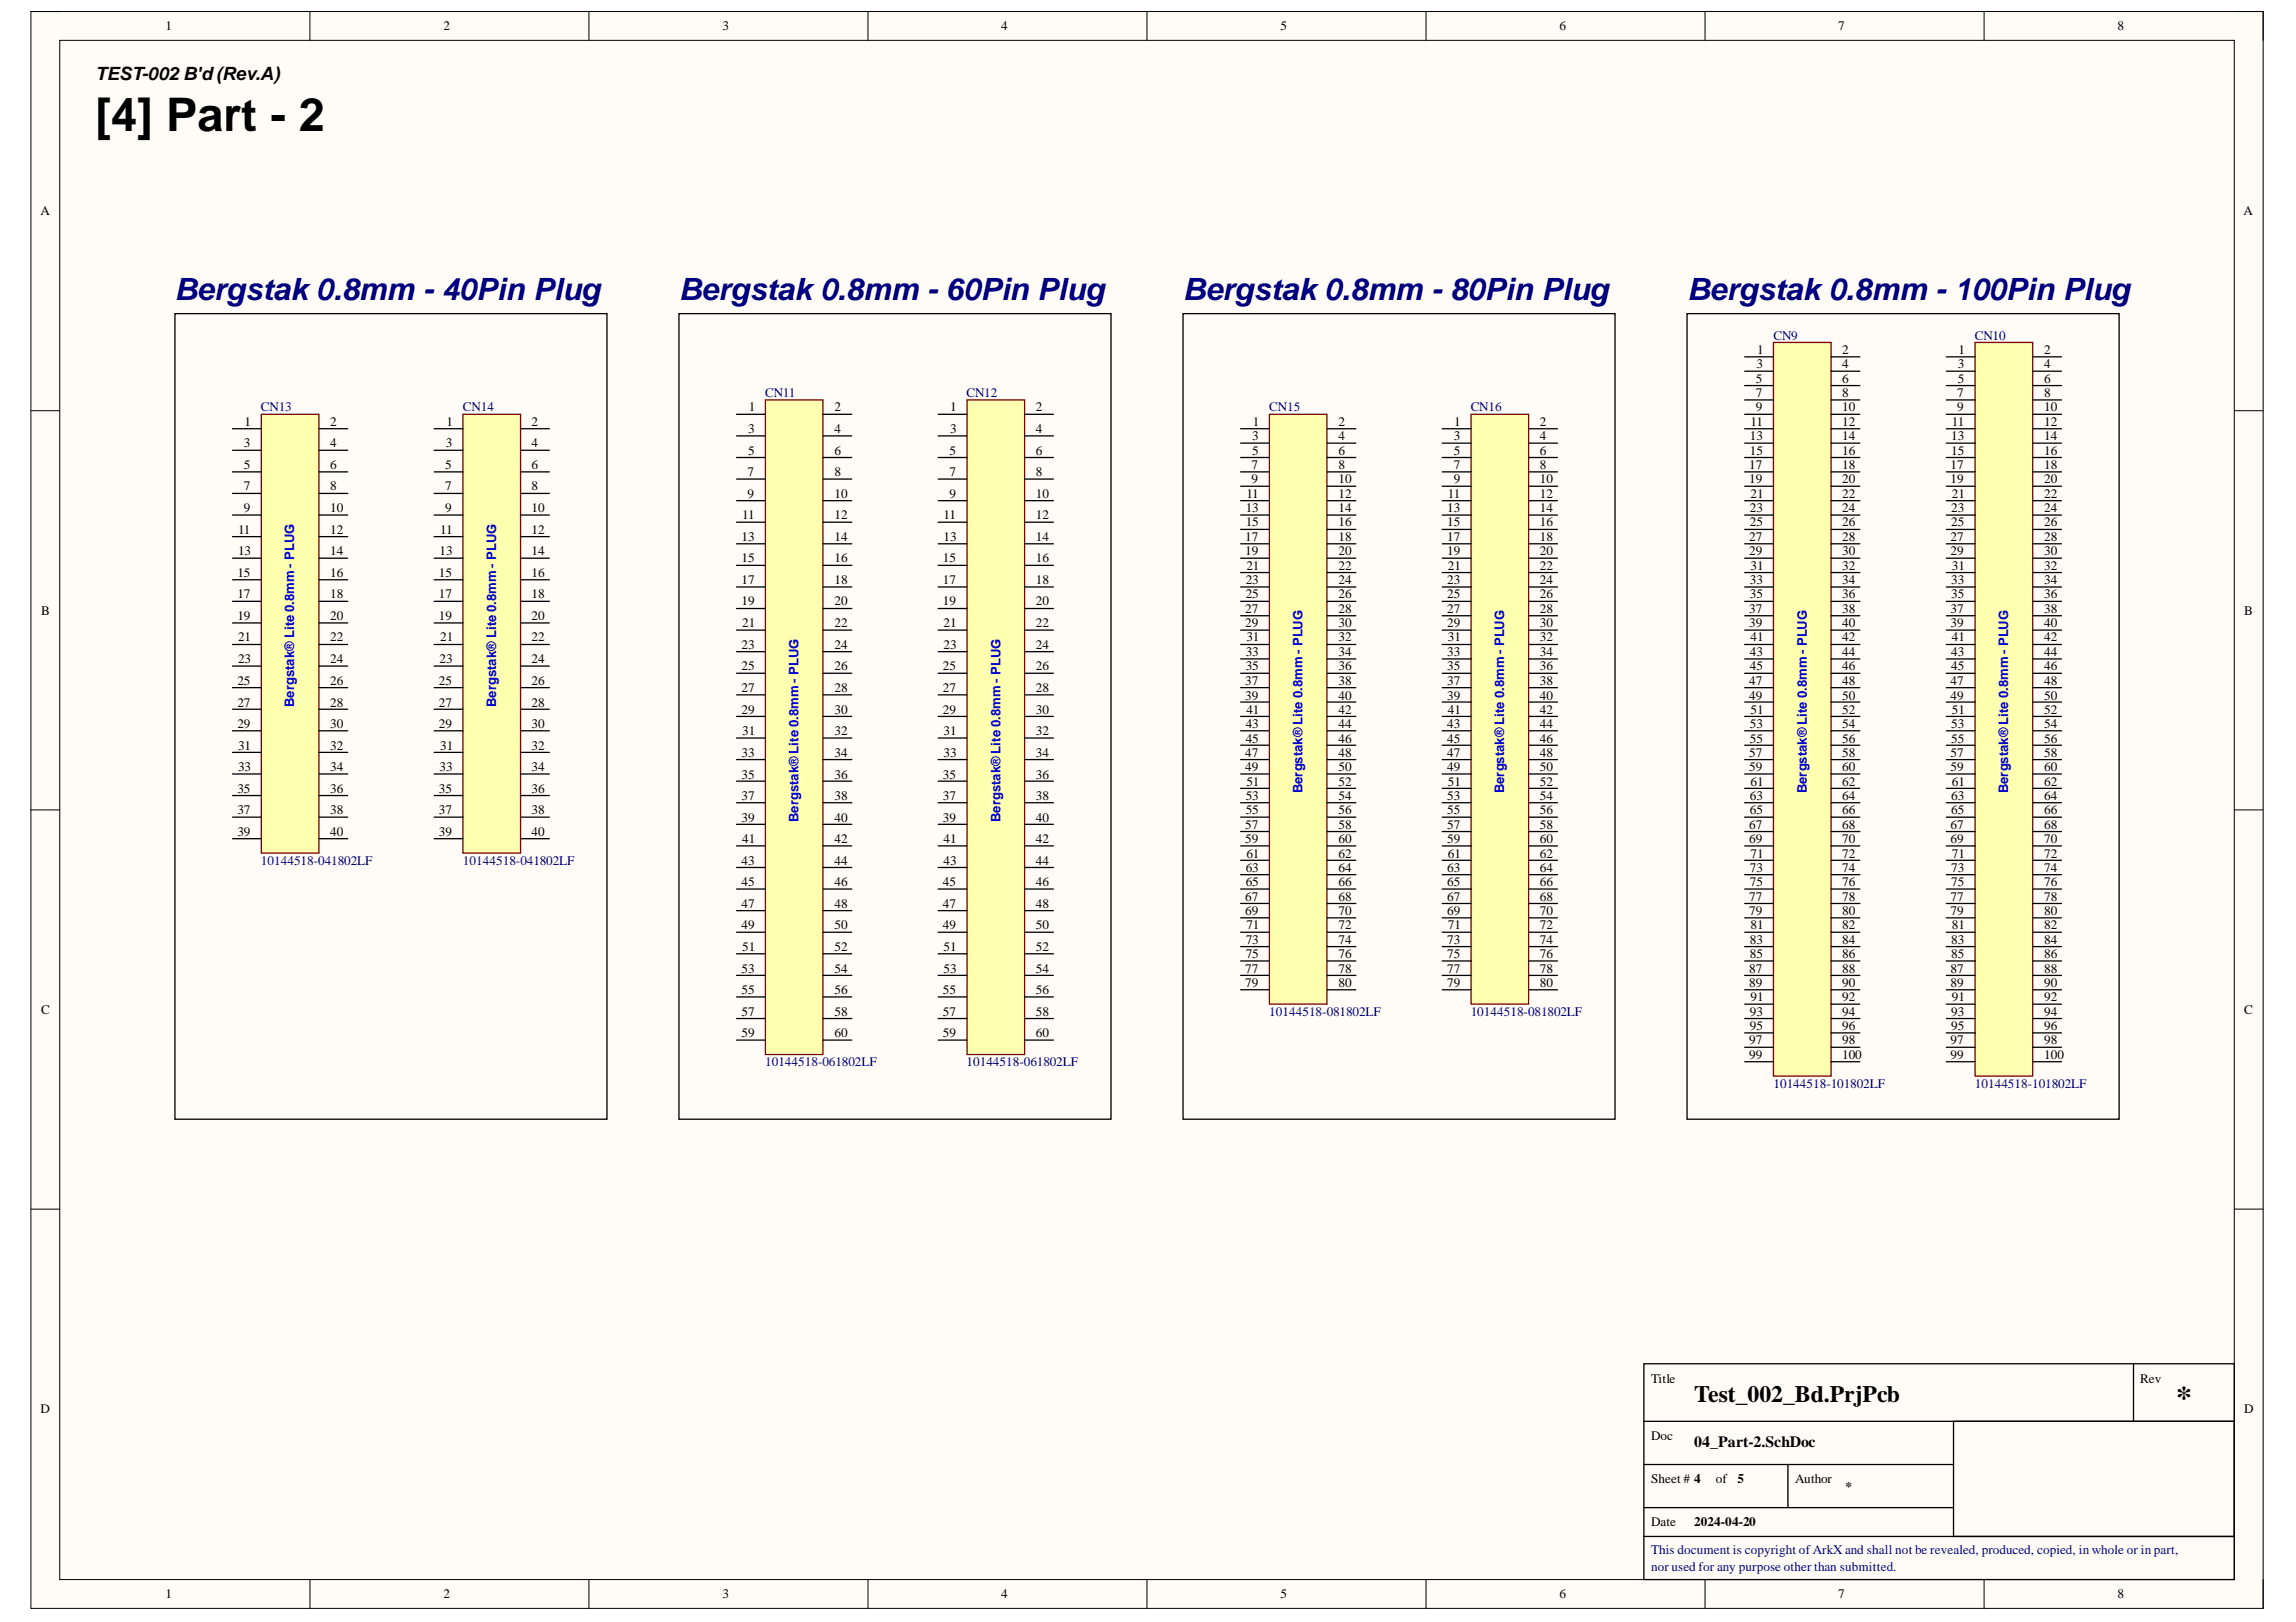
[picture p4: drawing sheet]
<svg xmlns="http://www.w3.org/2000/svg" width="297mm" height="210mm" viewBox="0 0 297 210" stroke-linecap="round" stroke-linejoin="round" font-family="sans-serif">
<defs><g id="words">
<text font-size="6" x="12.4" y="17">[4] Part - 2</text>
<text font-size="4.1" x="281.5" y="182.2">*</text>
<g font-size="4" fill="#000080">
<text x="22.6" y="38.8">Bergstak 0.8mm - 40Pin Plug</text>
<text x="87.8" y="38.8">Bergstak 0.8mm - 60Pin Plug</text>
<text x="153" y="38.8">Bergstak 0.8mm - 80Pin Plug</text>
<text x="218.3" y="38.8">Bergstak 0.8mm - 100Pin Plug</text>
</g>
<text font-size="3" x="219.2" y="181.4">Test_002_Bd.PrjPcb</text>
<text font-size="2.4" x="12.4" y="10.3">TEST-002 B'd(Rev.A)</text>
<text font-size="2" x="219.2" y="187.2">04_Part-2.SchDoc</text>
<g font-size="1.7">
<text x="21.4" y="3.9">1</text>
<text x="57.4" y="3.9">2</text>
<text x="93.5" y="3.9">3</text>
<text x="129.5" y="3.9">4</text>
<text x="165.6" y="3.9">5</text>
<text x="201.8" y="3.9">6</text>
<text x="237.8" y="3.9">7</text>
<text x="273.9" y="3.9">8</text>
<text x="5.2" y="27.9">A</text>
<text x="290.3" y="27.9">A</text>
<text x="227.2" y="47.7">3</text>
<text x="227.3" y="45.8">1</text>
<text x="238.3" y="45.8">2</text>
<text x="238.3" y="47.7">4</text>
<text x="253.3" y="47.7">3</text>
<text x="253.4" y="45.8">1</text>
<text x="264.5" y="45.8">2</text>
<text x="264.5" y="47.7">4</text>
<text x="96.9" y="53.2">1</text>
<text x="107.9" y="53.2">2</text>
<text x="122.9" y="53.2">1</text>
<text x="134" y="53.2">2</text>
<text x="227.2" y="49.5">5</text>
<text x="227.2" y="51.4">7</text>
<text x="227.2" y="53.2">9</text>
<text x="238.3" y="49.5">6</text>
<text x="238.3" y="51.4">8</text>
<text x="238.3" y="53.2">10</text>
<text x="253.2" y="51.4">7</text>
<text x="253.2" y="53.2">9</text>
<text x="253.3" y="49.5">5</text>
<text x="264.5" y="49.5">6</text>
<text x="264.5" y="51.4">8</text>
<text x="264.5" y="53.2">10</text>
<text x="31.6" y="57.9">3</text>
<text x="31.6" y="55.1">1</text>
<text x="42.7" y="55.1">2</text>
<text x="42.7" y="57.9">4</text>
<text x="57.7" y="57.9">3</text>
<text x="57.8" y="55.1">1</text>
<text x="68.8" y="55.1">2</text>
<text x="68.8" y="57.9">4</text>
<text x="96.8" y="56">3</text>
<text x="96.8" y="58.8">5</text>
<text x="107.9" y="56">4</text>
<text x="107.9" y="58.8">6</text>
<text x="122.8" y="58.8">5</text>
<text x="122.9" y="56">3</text>
<text x="134" y="56">4</text>
<text x="134" y="58.8">6</text>
<text x="162" y="57">3</text>
<text x="162" y="58.8">5</text>
<text x="162.1" y="55.1">1</text>
<text x="173.2" y="55.1">2</text>
<text x="173.2" y="57">4</text>
<text x="173.2" y="58.8">6</text>
<text x="188.1" y="57">3</text>
<text x="188.1" y="58.8">5</text>
<text x="188.1" y="55.1">1</text>
<text x="199.2" y="55.1">2</text>
<text x="199.2" y="57">4</text>
<text x="199.2" y="58.8">6</text>
<text x="226.4" y="57">13</text>
<text x="226.4" y="58.8">15</text>
<text x="226.5" y="55.1">11</text>
<text x="238.3" y="55.1">12</text>
<text x="238.3" y="57">14</text>
<text x="238.3" y="58.8">16</text>
<text x="252.4" y="57">13</text>
<text x="252.4" y="58.8">15</text>
<text x="252.5" y="55.1">11</text>
<text x="264.5" y="55.1">12</text>
<text x="264.5" y="57">14</text>
<text x="264.5" y="58.8">16</text>
<text x="31.6" y="60.7">5</text>
<text x="31.6" y="63.5">7</text>
<text x="42.7" y="60.7">6</text>
<text x="42.7" y="63.5">8</text>
<text x="57.6" y="60.7">5</text>
<text x="57.6" y="63.5">7</text>
<text x="68.8" y="60.7">6</text>
<text x="68.8" y="63.5">8</text>
<text x="96.7" y="61.6">7</text>
<text x="96.7" y="64.4">9</text>
<text x="107.9" y="61.6">8</text>
<text x="107.9" y="64.4">10</text>
<text x="122.8" y="61.6">7</text>
<text x="122.8" y="64.4">9</text>
<text x="134" y="61.6">8</text>
<text x="134" y="64.4">10</text>
<text x="161.2" y="64.4">11</text>
<text x="161.9" y="60.7">7</text>
<text x="161.9" y="62.5">9</text>
<text x="173.2" y="60.7">8</text>
<text x="173.2" y="62.5">10</text>
<text x="173.2" y="64.4">12</text>
<text x="187.3" y="64.4">11</text>
<text x="188.1" y="60.7">7</text>
<text x="188.1" y="62.5">9</text>
<text x="199.2" y="60.7">8</text>
<text x="199.2" y="62.5">10</text>
<text x="199.2" y="64.4">12</text>
<text x="226.3" y="60.7">17</text>
<text x="226.3" y="62.5">19</text>
<text x="226.5" y="64.4">21</text>
<text x="238.3" y="60.7">18</text>
<text x="238.3" y="62.5">20</text>
<text x="238.3" y="64.4">22</text>
<text x="252.4" y="60.7">17</text>
<text x="252.4" y="62.5">19</text>
<text x="252.5" y="64.4">21</text>
<text x="264.5" y="60.7">18</text>
<text x="264.5" y="62.5">20</text>
<text x="264.5" y="64.4">22</text>
<text x="30.8" y="69.1">11</text>
<text x="30.8" y="71.8">13</text>
<text x="31.6" y="66.3">9</text>
<text x="42.7" y="66.3">10</text>
<text x="42.7" y="69.1">12</text>
<text x="42.7" y="71.8">14</text>
<text x="56.9" y="71.8">13</text>
<text x="56.9" y="69.1">11</text>
<text x="57.6" y="66.3">9</text>
<text x="68.8" y="66.3">10</text>
<text x="68.8" y="69.1">12</text>
<text x="68.8" y="71.8">14</text>
<text x="95.9" y="70">13</text>
<text x="96" y="67.2">11</text>
<text x="107.9" y="67.2">12</text>
<text x="107.9" y="70">14</text>
<text x="122.1" y="67.2">11</text>
<text x="122.1" y="70">13</text>
<text x="134" y="67.2">12</text>
<text x="134" y="70">14</text>
<text x="161.1" y="70">17</text>
<text x="161.1" y="71.8">19</text>
<text x="161.2" y="66.3">13</text>
<text x="161.2" y="68.1">15</text>
<text x="173.2" y="66.3">14</text>
<text x="173.2" y="68.1">16</text>
<text x="173.2" y="70">18</text>
<text x="173.2" y="71.8">20</text>
<text x="187.2" y="66.3">13</text>
<text x="187.2" y="68.1">15</text>
<text x="187.2" y="70">17</text>
<text x="187.2" y="71.8">19</text>
<text x="199.2" y="66.3">14</text>
<text x="199.2" y="68.1">16</text>
<text x="199.2" y="70">18</text>
<text x="199.2" y="71.8">20</text>
<text x="226.3" y="70">27</text>
<text x="226.3" y="71.8">29</text>
<text x="226.4" y="66.3">23</text>
<text x="226.4" y="68.1">25</text>
<text x="238.3" y="66.3">24</text>
<text x="238.3" y="68.1">26</text>
<text x="238.3" y="70">28</text>
<text x="238.3" y="71.8">30</text>
<text x="252.4" y="70">27</text>
<text x="252.4" y="71.8">29</text>
<text x="252.4" y="66.3">23</text>
<text x="252.4" y="68.1">25</text>
<text x="264.5" y="66.3">24</text>
<text x="264.5" y="68.1">26</text>
<text x="264.5" y="70">28</text>
<text x="264.5" y="71.8">30</text>
<text x="30.7" y="74.6">15</text>
<text x="30.7" y="77.4">17</text>
<text x="42.7" y="74.6">16</text>
<text x="42.7" y="77.4">18</text>
<text x="56.8" y="74.6">15</text>
<text x="56.8" y="77.4">17</text>
<text x="68.8" y="74.6">16</text>
<text x="68.8" y="77.4">18</text>
<text x="95.9" y="72.8">15</text>
<text x="95.9" y="75.6">17</text>
<text x="107.9" y="72.8">16</text>
<text x="107.9" y="75.6">18</text>
<text x="122" y="72.8">15</text>
<text x="122" y="75.6">17</text>
<text x="134" y="72.8">16</text>
<text x="134" y="75.6">18</text>
<text x="161.2" y="75.6">23</text>
<text x="161.2" y="77.4">25</text>
<text x="161.2" y="73.7">21</text>
<text x="173.2" y="73.7">22</text>
<text x="173.2" y="75.6">24</text>
<text x="173.2" y="77.4">26</text>
<text x="187.2" y="75.6">23</text>
<text x="187.2" y="77.4">25</text>
<text x="187.3" y="73.7">21</text>
<text x="199.2" y="73.7">22</text>
<text x="199.2" y="75.6">24</text>
<text x="199.2" y="77.4">26</text>
<text x="226.4" y="75.6">33</text>
<text x="226.4" y="77.4">35</text>
<text x="226.5" y="73.7">31</text>
<text x="238.3" y="73.7">32</text>
<text x="238.3" y="75.6">34</text>
<text x="238.3" y="77.4">36</text>
<text x="252.4" y="75.6">33</text>
<text x="252.4" y="77.4">35</text>
<text x="252.5" y="73.7">31</text>
<text x="264.5" y="73.7">32</text>
<text x="264.5" y="75.6">34</text>
<text x="264.5" y="77.4">36</text>
<text x="5.3" y="79.5">B</text>
<text x="30.7" y="80.2">19</text>
<text x="30.8" y="83">21</text>
<text x="42.7" y="80.2">20</text>
<text x="42.7" y="83">22</text>
<text x="56.8" y="80.2">19</text>
<text x="56.9" y="83">21</text>
<text x="68.8" y="80.2">20</text>
<text x="68.8" y="83">22</text>
<text x="95.9" y="78.4">19</text>
<text x="95.9" y="83.9">23</text>
<text x="96" y="81.1">21</text>
<text x="107.9" y="78.4">20</text>
<text x="107.9" y="81.1">22</text>
<text x="107.9" y="83.9">24</text>
<text x="122" y="78.4">19</text>
<text x="122.1" y="81.1">21</text>
<text x="122.1" y="83.9">23</text>
<text x="134" y="78.4">20</text>
<text x="134" y="81.1">22</text>
<text x="134" y="83.9">24</text>
<text x="161.1" y="79.3">27</text>
<text x="161.1" y="81.1">29</text>
<text x="161.2" y="83">31</text>
<text x="173.2" y="79.3">28</text>
<text x="173.2" y="81.1">30</text>
<text x="173.2" y="83">32</text>
<text x="187.2" y="79.3">27</text>
<text x="187.2" y="81.1">29</text>
<text x="187.3" y="83">31</text>
<text x="199.2" y="79.3">28</text>
<text x="199.2" y="81.1">30</text>
<text x="199.2" y="83">32</text>
<text x="226.3" y="79.3">37</text>
<text x="226.3" y="81.1">39</text>
<text x="226.5" y="83">41</text>
<text x="238.3" y="79.3">38</text>
<text x="238.3" y="81.1">40</text>
<text x="238.3" y="83">42</text>
<text x="252.4" y="79.3">37</text>
<text x="252.4" y="81.1">39</text>
<text x="252.5" y="83">41</text>
<text x="264.5" y="79.3">38</text>
<text x="264.5" y="81.1">40</text>
<text x="264.5" y="83">42</text>
<text x="290.3" y="79.5">B</text>
<text x="30.7" y="88.7">25</text>
<text x="30.8" y="85.8">23</text>
<text x="42.7" y="85.8">24</text>
<text x="42.7" y="88.7">26</text>
<text x="56.8" y="88.7">25</text>
<text x="56.9" y="85.8">23</text>
<text x="68.8" y="85.8">24</text>
<text x="68.8" y="88.7">26</text>
<text x="95.9" y="86.7">25</text>
<text x="95.9" y="89.6">27</text>
<text x="107.9" y="86.7">26</text>
<text x="107.9" y="89.6">28</text>
<text x="122" y="86.7">25</text>
<text x="122" y="89.6">27</text>
<text x="134" y="86.7">26</text>
<text x="134" y="89.6">28</text>
<text x="161.1" y="88.7">37</text>
<text x="161.2" y="84.9">33</text>
<text x="161.2" y="86.7">35</text>
<text x="173.2" y="84.9">34</text>
<text x="173.2" y="86.7">36</text>
<text x="173.2" y="88.7">38</text>
<text x="187.2" y="84.9">33</text>
<text x="187.2" y="86.7">35</text>
<text x="187.2" y="88.7">37</text>
<text x="199.2" y="84.9">34</text>
<text x="199.2" y="86.7">36</text>
<text x="199.2" y="88.7">38</text>
<text x="226.3" y="88.7">47</text>
<text x="226.4" y="84.9">43</text>
<text x="226.4" y="86.7">45</text>
<text x="238.3" y="84.9">44</text>
<text x="238.3" y="86.7">46</text>
<text x="238.3" y="88.7">48</text>
<text x="252.4" y="88.7">47</text>
<text x="252.4" y="84.9">43</text>
<text x="252.4" y="86.7">45</text>
<text x="264.5" y="84.9">44</text>
<text x="264.5" y="86.7">46</text>
<text x="264.5" y="88.7">48</text>
<text x="30.7" y="91.5">27</text>
<text x="30.7" y="94.2">29</text>
<text x="42.7" y="91.5">28</text>
<text x="42.7" y="94.2">30</text>
<text x="56.8" y="91.5">27</text>
<text x="56.8" y="94.2">29</text>
<text x="68.8" y="91.5">28</text>
<text x="68.8" y="94.2">30</text>
<text x="95.9" y="92.4">29</text>
<text x="96" y="95.2">31</text>
<text x="107.9" y="92.4">30</text>
<text x="107.9" y="95.2">32</text>
<text x="122" y="92.4">29</text>
<text x="122.1" y="95.2">31</text>
<text x="134" y="92.4">30</text>
<text x="134" y="95.2">32</text>
<text x="161.1" y="90.5">39</text>
<text x="161.2" y="94.2">43</text>
<text x="161.2" y="92.4">41</text>
<text x="173.2" y="90.5">40</text>
<text x="173.2" y="92.4">42</text>
<text x="173.2" y="94.2">44</text>
<text x="187.2" y="90.5">39</text>
<text x="187.2" y="94.2">43</text>
<text x="187.3" y="92.4">41</text>
<text x="199.2" y="90.5">40</text>
<text x="199.2" y="92.4">42</text>
<text x="199.2" y="94.2">44</text>
<text x="226.3" y="90.5">49</text>
<text x="226.4" y="94.2">53</text>
<text x="226.5" y="92.4">51</text>
<text x="238.3" y="90.5">50</text>
<text x="238.3" y="92.4">52</text>
<text x="238.3" y="94.2">54</text>
<text x="252.4" y="90.5">49</text>
<text x="252.4" y="94.2">53</text>
<text x="252.5" y="92.4">51</text>
<text x="264.5" y="90.5">50</text>
<text x="264.5" y="92.4">52</text>
<text x="264.5" y="94.2">54</text>
<text x="30.8" y="97">31</text>
<text x="30.8" y="99.8">33</text>
<text x="42.7" y="97">32</text>
<text x="42.7" y="99.8">34</text>
<text x="56.9" y="99.8">33</text>
<text x="56.9" y="97">31</text>
<text x="68.8" y="97">32</text>
<text x="68.8" y="99.8">34</text>
<text x="95.9" y="98">33</text>
<text x="95.9" y="100.8">35</text>
<text x="107.9" y="98">34</text>
<text x="107.9" y="100.8">36</text>
<text x="122" y="100.8">35</text>
<text x="122.1" y="98">33</text>
<text x="134" y="98">34</text>
<text x="134" y="100.8">36</text>
<text x="161.1" y="98">47</text>
<text x="161.1" y="99.8">49</text>
<text x="161.2" y="96.1">45</text>
<text x="161.2" y="101.7">51</text>
<text x="173.2" y="96.1">46</text>
<text x="173.2" y="98">48</text>
<text x="173.2" y="99.8">50</text>
<text x="173.2" y="101.7">52</text>
<text x="187.2" y="96.1">45</text>
<text x="187.2" y="98">47</text>
<text x="187.2" y="99.8">49</text>
<text x="187.3" y="101.7">51</text>
<text x="199.2" y="96.1">46</text>
<text x="199.2" y="98">48</text>
<text x="199.2" y="99.8">50</text>
<text x="199.2" y="101.7">52</text>
<text x="226.3" y="98">57</text>
<text x="226.3" y="99.8">59</text>
<text x="226.4" y="96.1">55</text>
<text x="226.5" y="101.7">61</text>
<text x="238.3" y="96.1">56</text>
<text x="238.3" y="98">58</text>
<text x="238.3" y="99.8">60</text>
<text x="238.3" y="101.7">62</text>
<text x="252.4" y="98">57</text>
<text x="252.4" y="99.8">59</text>
<text x="252.4" y="96.1">55</text>
<text x="252.5" y="101.7">61</text>
<text x="264.5" y="96.1">56</text>
<text x="264.5" y="98">58</text>
<text x="264.5" y="99.8">60</text>
<text x="264.5" y="101.7">62</text>
<text x="30.7" y="102.6">35</text>
<text x="30.7" y="105.4">37</text>
<text x="42.7" y="102.6">36</text>
<text x="42.7" y="105.4">38</text>
<text x="56.8" y="102.6">35</text>
<text x="56.8" y="105.4">37</text>
<text x="68.8" y="102.6">36</text>
<text x="68.8" y="105.4">38</text>
<text x="95.9" y="103.5">37</text>
<text x="95.9" y="106.3">39</text>
<text x="107.9" y="103.5">38</text>
<text x="107.9" y="106.3">40</text>
<text x="122" y="103.5">37</text>
<text x="122" y="106.3">39</text>
<text x="134" y="103.5">38</text>
<text x="134" y="106.3">40</text>
<text x="161.1" y="107.3">57</text>
<text x="161.2" y="103.5">53</text>
<text x="161.2" y="105.4">55</text>
<text x="173.2" y="103.5">54</text>
<text x="173.2" y="105.4">56</text>
<text x="173.2" y="107.3">58</text>
<text x="187.2" y="103.5">53</text>
<text x="187.2" y="105.4">55</text>
<text x="187.2" y="107.3">57</text>
<text x="199.2" y="103.5">54</text>
<text x="199.2" y="105.4">56</text>
<text x="199.2" y="107.3">58</text>
<text x="226.3" y="107.3">67</text>
<text x="226.4" y="103.5">63</text>
<text x="226.4" y="105.4">65</text>
<text x="238.3" y="103.5">64</text>
<text x="238.3" y="105.4">66</text>
<text x="238.3" y="107.3">68</text>
<text x="252.4" y="107.3">67</text>
<text x="252.4" y="103.5">63</text>
<text x="252.4" y="105.4">65</text>
<text x="264.5" y="103.5">64</text>
<text x="264.5" y="105.4">66</text>
<text x="264.5" y="107.3">68</text>
<text x="30.7" y="108.2">39</text>
<text x="42.7" y="108.2">40</text>
<text x="56.8" y="108.2">39</text>
<text x="68.8" y="108.2">40</text>
<text x="95.9" y="111.9">43</text>
<text x="96" y="109.1">41</text>
<text x="107.9" y="109.1">42</text>
<text x="107.9" y="111.9">44</text>
<text x="122.1" y="109.1">41</text>
<text x="122.1" y="111.9">43</text>
<text x="134" y="109.1">42</text>
<text x="134" y="111.9">44</text>
<text x="161.1" y="109.1">59</text>
<text x="161.2" y="112.8">63</text>
<text x="161.2" y="111">61</text>
<text x="173.2" y="109.1">60</text>
<text x="173.2" y="111">62</text>
<text x="173.2" y="112.8">64</text>
<text x="187.2" y="109.1">59</text>
<text x="187.2" y="112.8">63</text>
<text x="187.3" y="111">61</text>
<text x="199.2" y="109.1">60</text>
<text x="199.2" y="111">62</text>
<text x="199.2" y="112.8">64</text>
<text x="226.3" y="109.1">69</text>
<text x="226.4" y="112.8">73</text>
<text x="226.5" y="111">71</text>
<text x="238.3" y="109.1">70</text>
<text x="238.3" y="111">72</text>
<text x="238.3" y="112.8">74</text>
<text x="252.4" y="109.1">69</text>
<text x="252.4" y="112.8">73</text>
<text x="252.5" y="111">71</text>
<text x="264.5" y="109.1">70</text>
<text x="264.5" y="111">72</text>
<text x="264.5" y="112.8">74</text>
<text x="95.9" y="114.7">45</text>
<text x="95.9" y="117.5">47</text>
<text x="107.9" y="114.7">46</text>
<text x="107.9" y="117.5">48</text>
<text x="122" y="114.7">45</text>
<text x="122" y="117.5">47</text>
<text x="134" y="114.7">46</text>
<text x="134" y="117.5">48</text>
<text x="161.1" y="116.6">67</text>
<text x="161.1" y="118.4">69</text>
<text x="161.2" y="114.7">65</text>
<text x="173.2" y="114.7">66</text>
<text x="173.2" y="116.6">68</text>
<text x="173.2" y="118.4">70</text>
<text x="187.2" y="114.7">65</text>
<text x="187.2" y="116.6">67</text>
<text x="187.2" y="118.4">69</text>
<text x="199.2" y="114.7">66</text>
<text x="199.2" y="116.6">68</text>
<text x="199.2" y="118.4">70</text>
<text x="226.3" y="116.6">77</text>
<text x="226.3" y="118.4">79</text>
<text x="226.4" y="114.7">75</text>
<text x="238.3" y="114.7">76</text>
<text x="238.3" y="116.6">78</text>
<text x="238.3" y="118.4">80</text>
<text x="252.4" y="116.6">77</text>
<text x="252.4" y="118.4">79</text>
<text x="252.4" y="114.7">75</text>
<text x="264.5" y="114.7">76</text>
<text x="264.5" y="116.6">78</text>
<text x="264.5" y="118.4">80</text>
<text x="95.9" y="120.3">49</text>
<text x="95.9" y="125.9">53</text>
<text x="96" y="123.1">51</text>
<text x="107.9" y="120.3">50</text>
<text x="107.9" y="123.1">52</text>
<text x="107.9" y="125.9">54</text>
<text x="122" y="120.3">49</text>
<text x="122.1" y="123.1">51</text>
<text x="122.1" y="125.9">53</text>
<text x="134" y="120.3">50</text>
<text x="134" y="123.1">52</text>
<text x="134" y="125.9">54</text>
<text x="161.1" y="125.9">77</text>
<text x="161.2" y="122.1">73</text>
<text x="161.2" y="124">75</text>
<text x="161.2" y="120.3">71</text>
<text x="173.2" y="120.3">72</text>
<text x="173.2" y="122.1">74</text>
<text x="173.2" y="124">76</text>
<text x="173.2" y="125.9">78</text>
<text x="187.2" y="122.1">73</text>
<text x="187.2" y="124">75</text>
<text x="187.2" y="125.9">77</text>
<text x="187.3" y="120.3">71</text>
<text x="199.2" y="120.3">72</text>
<text x="199.2" y="122.1">74</text>
<text x="199.2" y="124">76</text>
<text x="199.2" y="125.9">78</text>
<text x="226.3" y="125.9">87</text>
<text x="226.4" y="122.1">83</text>
<text x="226.4" y="124">85</text>
<text x="226.5" y="120.3">81</text>
<text x="238.3" y="120.3">82</text>
<text x="238.3" y="122.1">84</text>
<text x="238.3" y="124">86</text>
<text x="238.3" y="125.9">88</text>
<text x="252.4" y="125.9">87</text>
<text x="252.4" y="122.1">83</text>
<text x="252.4" y="124">85</text>
<text x="252.5" y="120.3">81</text>
<text x="264.5" y="120.3">82</text>
<text x="264.5" y="122.1">84</text>
<text x="264.5" y="124">86</text>
<text x="264.5" y="125.9">88</text>
<text x="5.3" y="131.2">C</text>
<text x="95.9" y="128.6">55</text>
<text x="95.9" y="131.4">57</text>
<text x="107.9" y="128.6">56</text>
<text x="107.9" y="131.4">58</text>
<text x="122" y="128.6">55</text>
<text x="122" y="131.4">57</text>
<text x="134" y="128.6">56</text>
<text x="134" y="131.4">58</text>
<text x="161.1" y="127.7">79</text>
<text x="173.2" y="127.7">80</text>
<text x="187.2" y="127.7">79</text>
<text x="199.2" y="127.7">80</text>
<text x="226.3" y="127.7">89</text>
<text x="226.4" y="131.4">93</text>
<text x="226.5" y="129.6">91</text>
<text x="238.3" y="127.7">90</text>
<text x="238.3" y="129.6">92</text>
<text x="238.3" y="131.4">94</text>
<text x="252.4" y="127.7">89</text>
<text x="252.4" y="131.4">93</text>
<text x="252.5" y="129.6">91</text>
<text x="264.5" y="127.7">90</text>
<text x="264.5" y="129.6">92</text>
<text x="264.5" y="131.4">94</text>
<text x="290.3" y="131.2">C</text>
<text x="95.9" y="134.2">59</text>
<text x="107.9" y="134.2">60</text>
<text x="122" y="134.2">59</text>
<text x="134" y="134.2">60</text>
<text x="226.3" y="135.2">97</text>
<text x="226.3" y="137">99</text>
<text x="226.4" y="133.3">95</text>
<text x="238.3" y="133.3">96</text>
<text x="238.3" y="135.2">98</text>
<text x="238.3" y="137">100</text>
<text x="252.4" y="135.2">97</text>
<text x="252.4" y="137">99</text>
<text x="252.4" y="133.3">95</text>
<text x="264.5" y="133.3">96</text>
<text x="264.5" y="135.2">98</text>
<text x="264.5" y="137">100</text>
<text x="213.6" y="178.9">Title</text>
<text x="276.9" y="178.9">Rev</text>
<text x="5.2" y="182.8">D</text>
<text x="290.3" y="182.8">D</text>
<text x="213.6" y="186.4">Doc</text>
<text x="213.6" y="192">Sheet # 4</text>
<text x="222" y="192">of</text>
<text x="224.8" y="192">5</text>
<text x="232.2" y="192">Author</text>
<text x="213.6" y="197.5">Date</text>
<text x="219.2" y="197.5">2024-04-20</text>
<text x="238.7" y="192.9">*</text>
<text x="21.4" y="206.8">1</text>
<text x="57.4" y="206.8">2</text>
<text x="93.5" y="206.8">3</text>
<text x="129.5" y="206.8">4</text>
<text x="165.6" y="206.8">5</text>
<text x="201.8" y="206.8">6</text>
<text x="237.8" y="206.8">7</text>
<text x="273.9" y="206.8">8</text>
</g>
<g font-size="1.7" fill="#000080">
<text x="229.4" y="43.9">CN9</text>
<text x="255.5" y="43.9">CN10</text>
<text x="33.8" y="53.2">CN13</text>
<text x="59.9" y="53.2">CN14</text>
<text x="99" y="51.4">CN11</text>
<text x="125" y="51.4">CN12</text>
<text x="164.2" y="53.2">CN15</text>
<text x="190.3" y="53.2">CN16</text>
<text x="33.8" y="111.9">10144518-041802LF</text>
<text x="59.9" y="111.9">10144518-041802LF</text>
<text x="164.2" y="131.4">10144518-081802LF</text>
<text x="190.3" y="131.4">10144518-081802LF</text>
<text x="99" y="137.9">10144518-061802LF</text>
<text x="125" y="137.9">10144518-061802LF</text>
<text x="229.4" y="140.7">10144518-101802LF</text>
<text x="255.5" y="140.7">10144518-101802LF</text>
<text x="213.6" y="201.1">This document is copyright ofArkX and shall not be revealed, produced, copied, in whole or in part,</text>
<text x="213.6" y="203.3">nor used for any purpose other than submitted.</text>
</g>
<g font-size="1.7" fill="#00f">
<text x="38.1" y="91.5" transform="rotate(-90 38.1 91.5)">Bergstak® Lite 0.8mm - PLUG</text>
<text x="64.2" y="91.5" transform="rotate(-90 64.2 91.5)">Bergstak® Lite 0.8mm - PLUG</text>
<text x="103.3" y="106.3" transform="rotate(-90 103.3 106.3)">Bergstak® Lite 0.8mm - PLUG</text>
<text x="129.4" y="106.3" transform="rotate(-90 129.4 106.3)">Bergstak® Lite 0.8mm - PLUG</text>
<text x="168.5" y="102.6" transform="rotate(-90 168.5 102.6)">Bergstak® Lite 0.8mm - PLUG</text>
<text x="194.6" y="102.6" transform="rotate(-90 194.6 102.6)">Bergstak® Lite 0.8mm - PLUG</text>
<text x="233.7" y="102.6" transform="rotate(-90 233.7 102.6)">Bergstak® Lite 0.8mm - PLUG</text>
<text x="259.8" y="102.6" transform="rotate(-90 259.8 102.6)">Bergstak® Lite 0.8mm - PLUG</text>
</g>
</g></defs>
<path d="M4 1.5h288.8v206.6h-288.8z" fill-rule="evenodd" fill="#fffcf8"/>
<path d="M4 1.5h288.8v206.6h-288.8z" fill="none" stroke="#000" stroke-width=".13"/>
<path d="M7.7 5.2h281.4v199.2h-281.4z" fill-rule="evenodd" fill="#fffcf8"/>
<g fill="none" stroke="#000" stroke-width=".13">
<path d="M4 1.5h3.7M7.7 5.2h281.4v199.2h-281.4zM40.1 1.5v3.7M76.2 1.5v3.7M112.3 1.5v3.7M148.4 1.5v3.7M184.5 1.5v3.7M220.6 1.5v3.7M256.7 1.5v3.7M289.1 1.5h3.7v3.7M4 53.2h3.7M289.1 53.2h3.7"/>
<path d="M4 104.8h3.7M289.1 104.8h3.7M4 156.5h3.7M289.1 156.5h3.7M40.1 204.4v3.7M76.2 204.4v3.7M112.3 204.4v3.7M148.4 204.4v3.7M184.5 204.4v3.7M220.6 204.4v3.7M256.7 204.4v3.7M292.8 204.4v3.7"/>
</g>
<path d="M212.7 176.5h76.4v27.9h-76.4zM276 176.5v7.4M212.7 183.9h76.4M212.7 198.8h76.4M212.7 189.5h40M212.7 195.1h40M231.3 189.5v5.6M252.7 183.9h36.4v14.9h-36.4z" fill="none" stroke="#000" stroke-width=".17"/>
<path d="M33.8 53.6h7.5v56.8h-7.5z" fill-rule="evenodd" fill="#ffffb0"/>
<path d="M33.8 53.6h7.5v56.8h-7.5z" fill="none" stroke="#800000" stroke-width=".17"/>
<g fill="none" stroke="#000" stroke-width=".17">
<path d="M30.1 55.5h3.7M30.1 58.3h3.7M41.3 55.5h3.7M41.3 58.3h3.7M30.1 61.1h3.7M30.1 63.9h3.7M30.1 66.6h3.7M30.1 69.4h3.7M30.1 72.2h3.7M30.1 75h3.7M30.1 77.8h3.7M41.3 61.1h3.7"/>
<path d="M41.3 63.9h3.7M41.3 66.6h3.7M41.3 69.4h3.7M41.3 72.2h3.7M41.3 75h3.7M41.3 77.8h3.7M30.1 80.6h3.7M30.1 83.4h3.7M30.1 86.2h3.7M30.1 89h3.7M30.1 91.8h3.7M30.1 94.6h3.7"/>
<path d="M30.1 97.4h3.7M41.3 80.6h3.7M41.3 83.4h3.7M41.3 86.2h3.7M41.3 89h3.7M41.3 91.8h3.7M41.3 94.6h3.7M41.3 97.4h3.7M30.1 100.2h3.7M30.1 103h3.7M30.1 105.7h3.7M30.1 108.5h3.7"/>
<path d="M41.3 100.2h3.7M41.3 103h3.7M41.3 105.7h3.7M41.3 108.5h3.7"/>
</g>
<path d="M99 51.8h7.5v84.7h-7.5z" fill-rule="evenodd" fill="#ffffb0"/>
<path d="M99 51.8h7.5v84.7h-7.5z" fill="none" stroke="#800000" stroke-width=".17"/>
<g fill="none" stroke="#000" stroke-width=".17">
<path d="M95.3 53.6h3.7M95.3 56.4h3.7M95.3 59.2h3.7M106.5 53.6h3.7M106.5 56.4h3.7M106.5 59.2h3.7M95.3 62h3.7M95.3 64.8h3.7M95.3 67.6h3.7M95.3 70.4h3.7M95.3 73.2h3.7M95.3 76h3.7"/>
<path d="M95.3 78.7h3.7M106.5 62h3.7M106.5 64.8h3.7M106.5 67.6h3.7M106.5 70.4h3.7M106.5 73.2h3.7M106.5 76h3.7M106.5 78.7h3.7M95.3 81.5h3.7M95.3 84.3h3.7M95.3 87.1h3.7M95.3 89.9h3.7"/>
<path d="M95.3 92.7h3.7M95.3 95.5h3.7M95.3 98.3h3.7M106.5 81.5h3.7M106.5 84.3h3.7M106.5 87.1h3.7M106.5 89.9h3.7M106.5 92.7h3.7M106.5 95.5h3.7M106.5 98.3h3.7M95.3 101.1h3.7M95.3 103.9h3.7"/>
<path d="M95.3 106.7h3.7M95.3 109.5h3.7M95.3 112.3h3.7M95.3 115h3.7M95.3 117.8h3.7M106.5 101.1h3.7M106.5 103.9h3.7M106.5 106.7h3.7M106.5 109.5h3.7M106.5 112.3h3.7M106.5 115h3.7M106.5 117.8h3.7"/>
<path d="M95.3 120.6h3.7M95.3 123.4h3.7M95.3 126.2h3.7M95.3 129h3.7M95.3 131.8h3.7M95.3 134.6h3.7M106.5 120.6h3.7M106.5 123.4h3.7M106.5 126.2h3.7M106.5 129h3.7M106.5 131.8h3.7M106.5 134.6h3.7"/>
</g>
<path d="M59.9 53.6h7.4v56.8h-7.4z" fill-rule="evenodd" fill="#ffffb0"/>
<path d="M59.9 53.6h7.4v56.8h-7.4z" fill="none" stroke="#800000" stroke-width=".17"/>
<g fill="none" stroke="#000" stroke-width=".17">
<path d="M56.2 55.5h3.7M56.2 58.3h3.7M67.3 55.5h3.8M67.3 58.3h3.8M56.2 61.1h3.7M56.2 63.9h3.7M56.2 66.6h3.7M56.2 69.4h3.7M56.2 72.2h3.7M56.2 75h3.7M56.2 77.8h3.7M67.3 61.1h3.8"/>
<path d="M67.3 63.9h3.8M67.3 66.6h3.8M67.3 69.4h3.8M67.3 72.2h3.8M67.3 75h3.8M67.3 77.8h3.8M56.2 80.6h3.7M56.2 83.4h3.7M56.2 86.2h3.7M56.2 89h3.7M56.2 91.8h3.7M56.2 94.6h3.7"/>
<path d="M56.2 97.4h3.7M67.3 80.6h3.8M67.3 83.4h3.8M67.3 86.2h3.8M67.3 89h3.8M67.3 91.8h3.8M67.3 94.6h3.8M67.3 97.4h3.8M56.2 100.2h3.7M56.2 103h3.7M56.2 105.7h3.7M56.2 108.5h3.7"/>
<path d="M67.3 100.2h3.8M67.3 103h3.8M67.3 105.7h3.8M67.3 108.5h3.8"/>
</g>
<path d="M125.1 51.8h7.5v84.7h-7.5z" fill-rule="evenodd" fill="#ffffb0"/>
<path d="M125.1 51.8h7.5v84.7h-7.5z" fill="none" stroke="#800000" stroke-width=".17"/>
<g fill="none" stroke="#000" stroke-width=".17">
<path d="M22.6 40.6h55.9v104.2h-55.9zM87.8 40.6h55.9v104.2h-55.9zM121.4 53.6h3.7M121.4 56.4h3.7M121.4 59.2h3.7M132.6 53.6h3.7M132.6 56.4h3.7M132.6 59.2h3.7M153.1 40.6h55.8v104.2h-55.8zM121.4 62h3.7M121.4 64.8h3.7M121.4 67.6h3.7"/>
<path d="M121.4 70.4h3.7M121.4 73.2h3.7M121.4 76h3.7M121.4 78.7h3.7M132.6 62h3.7M132.6 64.8h3.7M132.6 67.6h3.7M132.6 70.4h3.7M132.6 73.2h3.7M132.6 76h3.7M132.6 78.7h3.7M121.4 81.5h3.7"/>
<path d="M121.4 84.3h3.7M121.4 87.1h3.7M121.4 89.9h3.7M121.4 92.7h3.7M121.4 95.5h3.7M121.4 98.3h3.7M132.6 81.5h3.7M132.6 84.3h3.7M132.6 87.1h3.7M132.6 89.9h3.7M132.6 92.7h3.7M132.6 95.5h3.7"/>
<path d="M132.6 98.3h3.7M121.4 101.1h3.7M121.4 103.9h3.7M121.4 106.7h3.7M121.4 109.5h3.7M121.4 112.3h3.7M121.4 115h3.7M121.4 117.8h3.7M132.6 101.1h3.7M132.6 103.9h3.7M132.6 106.7h3.7M132.6 109.5h3.7"/>
<path d="M132.6 112.3h3.7M132.6 115h3.7M132.6 117.8h3.7M121.4 120.6h3.7M121.4 123.4h3.7M121.4 126.2h3.7M121.4 129h3.7M121.4 131.8h3.7M121.4 134.6h3.7M132.6 120.6h3.7M132.6 123.4h3.7M132.6 126.2h3.7"/>
<path d="M132.6 129h3.7M132.6 131.8h3.7M132.6 134.6h3.7"/>
</g>
<path d="M164.2 53.6h7.5v76.3h-7.5z" fill-rule="evenodd" fill="#ffffb0"/>
<path d="M164.2 53.6h7.5v76.3h-7.5z" fill="none" stroke="#800000" stroke-width=".17"/>
<g fill="none" stroke="#000" stroke-width=".17">
<path d="M160.5 55.5h3.7M160.5 57.3h3.7M160.5 59.2h3.7M171.7 55.5h3.7M171.7 57.3h3.7M171.7 59.2h3.7M160.5 61.1h3.7M160.5 62.9h3.7M160.5 64.8h3.7M160.5 66.6h3.7M160.5 68.5h3.7M160.5 70.4h3.7"/>
<path d="M160.5 72.2h3.7M160.5 74.1h3.7M160.5 76h3.7M160.5 77.8h3.7M160.5 79.7h3.7M171.7 61.1h3.7M171.7 62.9h3.7M171.7 64.8h3.7M171.7 66.7h3.7M171.7 68.5h3.7M171.7 70.4h3.7M171.7 72.2h3.7"/>
<path d="M171.7 74.1h3.7M171.7 76h3.7M171.7 77.8h3.7M171.7 79.7h3.7M160.5 81.5h3.7M160.5 83.4h3.7M160.5 85.3h3.7M160.5 87.1h3.7M160.5 89h3.7M160.5 90.9h3.7M160.5 92.7h3.7M160.5 94.6h3.7"/>
<path d="M160.5 96.4h3.7M160.5 98.3h3.7M171.7 81.5h3.7M171.7 83.4h3.7M171.7 85.3h3.7M171.7 87.1h3.7M171.7 90.9h3.7M171.7 89h3.7M171.7 92.7h3.7M171.7 94.6h3.7M171.7 96.4h3.7M171.7 98.3h3.7"/>
<path d="M160.5 100.2h3.7M160.5 102h3.7M160.5 103.9h3.7M160.5 105.7h3.7M160.5 107.6h3.7M160.5 109.5h3.7M160.5 111.3h3.7M160.5 113.2h3.7M160.5 115h3.7M160.5 116.9h3.7M160.5 118.8h3.7M171.7 100.2h3.7"/>
<path d="M171.7 102h3.7M171.7 103.9h3.7M171.7 105.8h3.7M171.7 107.6h3.7M171.7 109.5h3.7M171.7 111.3h3.7M171.7 113.2h3.7M171.7 115h3.7M171.7 116.9h3.7M171.7 118.8h3.7M160.5 120.6h3.7M160.5 122.5h3.7"/>
<path d="M160.5 124.4h3.7M160.5 126.2h3.7M160.5 128.1h3.7M171.7 120.6h3.7M171.7 122.5h3.7M171.7 124.4h3.7M171.7 126.2h3.7M171.7 128.1h3.7"/>
</g>
<path d="M190.3 53.6h7.5v76.3h-7.5z" fill-rule="evenodd" fill="#ffffb0"/>
<path d="M190.3 53.6h7.5v76.3h-7.5z" fill="none" stroke="#800000" stroke-width=".17"/>
<g fill="none" stroke="#000" stroke-width=".17">
<path d="M186.6 55.5h3.7M186.6 57.3h3.7M186.6 59.2h3.7M197.8 55.5h3.7M197.8 57.3h3.7M197.8 59.2h3.7M218.3 40.6h55.9v104.2h-55.9zM186.6 61.1h3.7M186.6 62.9h3.7M186.6 64.8h3.7M186.6 66.7h3.7M186.6 68.5h3.7"/>
<path d="M186.6 70.4h3.7M186.6 72.2h3.7M186.6 74.1h3.7M186.6 76h3.7M186.6 77.8h3.7M186.6 79.7h3.7M197.8 61.1h3.7M197.8 62.9h3.7M197.8 64.8h3.7M197.8 66.7h3.7M197.8 68.5h3.7M197.8 70.4h3.7"/>
<path d="M197.8 72.2h3.7M197.8 74.1h3.7M197.8 76h3.7M197.8 77.8h3.7M197.8 79.7h3.7M186.6 81.5h3.7M186.6 83.4h3.7M186.6 85.3h3.7M186.6 87.1h3.7M186.6 89h3.7M186.6 90.9h3.7M186.6 92.7h3.7"/>
<path d="M186.6 94.6h3.7M186.6 96.4h3.7M186.6 98.3h3.7M197.8 81.5h3.7M197.8 83.4h3.7M197.8 85.3h3.7M197.8 87.1h3.7M197.8 89h3.7M197.8 90.9h3.7M197.8 92.7h3.7M197.8 94.6h3.7M197.8 96.4h3.7"/>
<path d="M197.8 98.3h3.7M186.6 100.2h3.7M186.6 102h3.7M186.6 103.9h3.7M186.6 105.8h3.7M186.6 107.6h3.7M186.6 109.5h3.7M186.6 111.3h3.7M186.6 113.2h3.7M186.6 115h3.7M186.6 116.9h3.7M186.6 118.8h3.7"/>
<path d="M197.8 100.2h3.7M197.8 102h3.7M197.8 103.9h3.7M197.8 105.8h3.7M197.8 107.6h3.7M197.8 109.5h3.7M197.8 111.3h3.7M197.8 113.2h3.7M197.8 115h3.7M197.8 116.9h3.7M197.8 118.8h3.7M186.6 120.6h3.7"/>
<path d="M186.6 122.5h3.7M186.6 124.4h3.7M186.6 126.2h3.7M186.6 128.1h3.7M197.8 120.6h3.7M197.8 122.5h3.7M197.8 124.4h3.7M197.8 126.2h3.7M197.8 128.1h3.7"/>
</g>
<path d="M229.4 44.3h7.5v95h-7.5z" fill-rule="evenodd" fill="#ffffb0"/>
<path d="M229.4 44.3h7.5v95h-7.5z" fill="none" stroke="#800000" stroke-width=".17"/>
<g fill="none" stroke="#000" stroke-width=".17">
<path d="M225.7 46.2h3.7M225.7 48h3.7M225.7 49.9h3.7M225.7 51.8h3.7M225.7 53.6h3.7M225.7 55.5h3.7M225.7 57.3h3.7M225.7 59.2h3.7M236.9 46.2h3.7M236.9 48h3.7M236.9 49.9h3.7M236.9 51.8h3.7"/>
<path d="M236.9 53.6h3.7M236.9 55.5h3.7M236.9 57.3h3.7M236.9 59.2h3.7M225.7 61.1h3.7M225.7 62.9h3.7M225.7 64.8h3.7M225.7 66.7h3.7M225.7 68.5h3.7M225.7 70.4h3.7M225.7 72.2h3.7M225.7 74.1h3.7"/>
<path d="M225.7 76h3.7M225.7 77.8h3.7M225.7 79.7h3.7M236.9 61.1h3.7M236.9 62.9h3.7M236.9 64.8h3.7M236.9 66.7h3.7M236.9 68.5h3.7M236.9 70.4h3.7M236.9 72.2h3.7M236.9 74.1h3.7M236.9 76h3.7"/>
<path d="M236.9 77.8h3.7M236.9 79.7h3.7M225.7 81.5h3.7M225.7 83.4h3.7M225.7 85.3h3.7M225.7 87.1h3.7M225.7 89h3.7M225.7 90.9h3.7M225.7 92.7h3.7M225.7 94.6h3.7M225.7 96.4h3.7M225.7 98.3h3.7"/>
<path d="M236.9 81.5h3.7M236.9 83.4h3.7M236.9 85.3h3.7M236.9 87.1h3.7M236.9 89h3.7M236.9 90.9h3.7M236.9 92.7h3.7M236.9 94.6h3.7M236.9 96.4h3.7M236.9 98.3h3.7M225.7 100.2h3.7M225.7 102h3.7"/>
<path d="M225.7 103.9h3.7M225.7 105.8h3.7M225.7 107.6h3.7M225.7 109.5h3.7M225.7 111.3h3.7M225.7 113.2h3.7M225.7 115h3.7M225.7 116.9h3.7M225.7 118.8h3.7M236.9 100.2h3.7M236.9 102h3.7M236.9 103.9h3.7"/>
<path d="M236.9 105.8h3.7M236.9 107.6h3.7M236.9 109.5h3.7M236.9 111.3h3.7M236.9 113.2h3.7M236.9 115h3.7M236.9 116.9h3.7M236.9 118.8h3.7M225.7 120.6h3.7M225.7 122.5h3.7M225.7 124.4h3.7M225.7 126.2h3.7"/>
<path d="M225.7 128.1h3.7M225.7 129.9h3.7M225.7 131.8h3.7M225.7 133.7h3.7M225.7 135.5h3.7M225.7 137.4h3.7M236.9 120.6h3.7M236.9 122.5h3.7M236.9 124.4h3.7M236.9 126.2h3.7M236.9 128.1h3.7M236.9 129.9h3.7"/>
<path d="M236.9 131.8h3.7M236.9 133.7h3.7M236.9 135.5h3.7M236.9 137.4h3.7"/>
</g>
<path d="M255.5 44.3h7.5v95h-7.5z" fill-rule="evenodd" fill="#ffffb0"/>
<path d="M255.5 44.3h7.5v95h-7.5z" fill="none" stroke="#800000" stroke-width=".17"/>
<g fill="none" stroke="#000" stroke-width=".17">
<path d="M251.8 46.2h3.7M251.8 48h3.7M251.8 49.9h3.7M251.8 51.8h3.7M251.8 53.6h3.7M251.8 55.5h3.7M251.8 57.3h3.7M251.8 59.2h3.7M263 46.2h3.7M263 48h3.7M263 49.9h3.7M263 51.8h3.7"/>
<path d="M263 53.6h3.7M263 55.5h3.7M263 57.3h3.7M263 59.2h3.7M251.8 61.1h3.7M251.8 62.9h3.7M251.8 64.8h3.7M251.8 66.7h3.7M251.8 68.5h3.7M251.8 70.4h3.7M251.8 72.2h3.7M251.8 74.1h3.7"/>
<path d="M251.8 76h3.7M251.8 77.8h3.7M251.8 79.7h3.7M263 61.1h3.7M263 62.9h3.7M263 64.8h3.7M263 66.7h3.7M263 68.5h3.7M263 70.4h3.7M263 72.2h3.7M263 74.1h3.7M263 76h3.7"/>
<path d="M263 77.8h3.7M263 79.7h3.7M251.8 81.5h3.7M251.8 83.4h3.7M251.8 85.3h3.7M251.8 87.1h3.7M251.8 89h3.7M251.8 90.9h3.7M251.8 92.7h3.7M251.8 94.6h3.7M251.8 96.4h3.7M251.8 98.3h3.7"/>
<path d="M263 81.5h3.7M263 83.4h3.7M263 85.3h3.7M263 87.1h3.7M263 89h3.7M263 90.9h3.7M263 92.7h3.7M263 94.6h3.7M263 96.4h3.7M263 98.3h3.7M251.8 100.2h3.7M251.8 102h3.7"/>
<path d="M251.8 103.9h3.7M251.8 105.8h3.7M251.8 107.6h3.7M251.8 109.5h3.7M251.8 111.3h3.7M251.8 113.2h3.7M251.8 115h3.7M251.8 116.9h3.7M251.8 118.8h3.7M263 100.2h3.7M263 102h3.7M263 103.9h3.7"/>
<path d="M263 105.8h3.7M263 107.6h3.7M263 109.5h3.7M263 111.3h3.7M263 113.2h3.7M263 115h3.7M263 116.9h3.7M263 118.8h3.7M251.8 120.6h3.7M251.8 122.5h3.7M251.8 124.4h3.7M251.8 126.2h3.7"/>
<path d="M251.8 128.1h3.7M251.8 129.9h3.7M251.8 131.8h3.7M251.8 133.7h3.7M251.8 135.5h3.7M251.8 137.4h3.7M263 120.6h3.7M263 122.5h3.7M263 124.4h3.7M263 126.2h3.7M263 128.1h3.7M263 129.9h3.7"/>
<path d="M263 131.8h3.7M263 133.7h3.7M263 135.5h3.7M263 137.4h3.7"/>
</g>
<use href="#words"/>
</svg>
